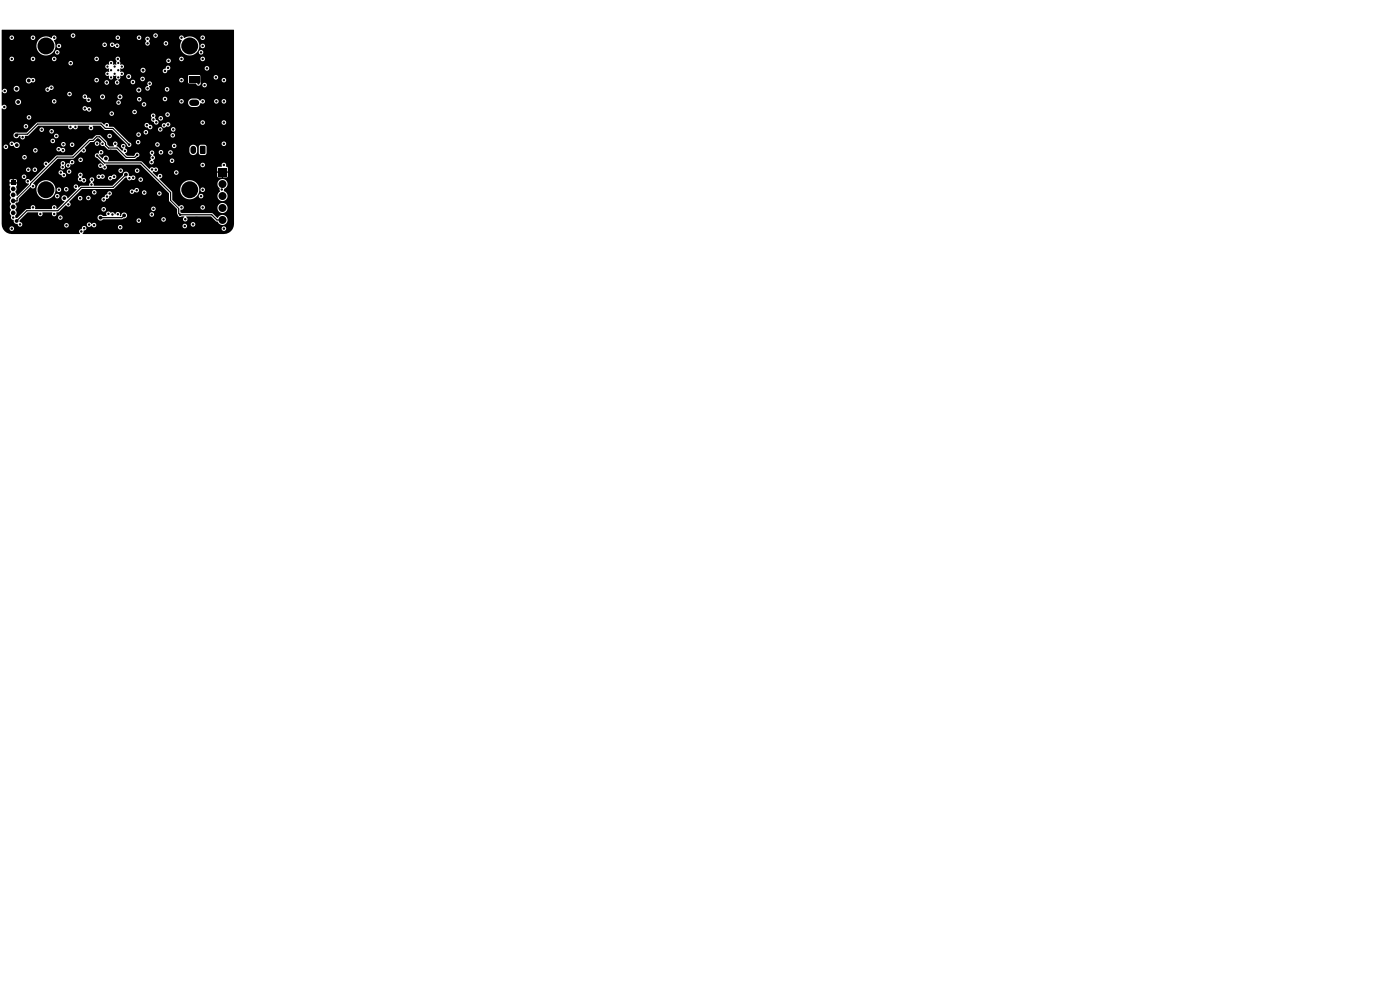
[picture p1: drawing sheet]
<svg xmlns="http://www.w3.org/2000/svg" width="297mm" height="210mm" viewBox="0 0 297 210" stroke-linecap="round" stroke-linejoin="round" font-family="sans-serif">
<g fill="#000">
<path d="M40.1 16.1h2.2v1.4h-2.2zM.4 6.3h49.2v41.2a2.15 2.15 0 0 1-2.1 2.1h-29.9l-.1-.1 .2-.3a.31 .31 0 0 1 .1-.4 .31 .31 0 0 1 .3 0 .5 .5 0 0 0-.2-.9 .5 .5 0 0 0-.6 .7 .55 .55 0 0 0-.5 .4 .55 .55 0 0 0 .2 .6h-14.5a2.09 2.09 0 0 1-1.9-1.2h1.4v.2a.48 .48 0 0 0 .8 .3 .48 .48 0 0 0 0-.8 .48 .48 0 0 0-.8 .3h-1.4l-.2-.4-.1-9.7h1.7v.4h.5v.2h-.5l.1 .6a1.31 1.31 0 0 0 .2 1.3 .73 .73 0 0 0 0 1.1h.1a.98 .98 0 0 0-.1 1.4 .73 .73 0 0 0 0 1.1 1 1 0 0 0 .1 1.5 .63 .63 0 0 0 .5 .8 .79 .79 0 0 0 .9 .9 .48 .48 0 0 0 .4 .5 .48 .48 0 0 0 .5-.4h8.9v.2a.48 .48 0 0 0 .6 .4 .48 .48 0 0 0 .3-.7h3.9v.1a.54 .54 0 0 0 .5 .4 .54 .54 0 0 0 .5-.3l.1 .1a.48 .48 0 0 0 .7 .2h4.8v.2a.48 .48 0 0 0 .4 .4 .48 .48 0 0 0 .5-.3h21.1v.2a.48 .48 0 0 0 .8 .3 .48 .48 0 0 0 0-.8 .48 .48 0 0 0-.8 .3h-21.1v-.5h12.8a.48 .48 0 0 0 .7 .5 .48 .48 0 0 0 0-.9h1.1v.2a.48 .48 0 0 0 .7 .3 .48 .48 0 0 0 0-.8 .48 .48 0 0 0-.7 .3h-1.4l-.4 .4h-12.8a.48 .48 0 0 0-.5-.2 .48 .48 0 0 0-.4 .4h-4.8a.51 .51 0 0 0 0-.8 .51 .51 0 0 0-.8 .3v-.1a.48 .48 0 0 0-.6-.3 .48 .48 0 0 0-.4 .4l-3.9-.1a.48 .48 0 0 0-.5-.2 .48 .48 0 0 0-.4 .4h-8.9a.6 .6 0 0 0-.6-.6l.1-.4 .6-.6h7.5a.48 .48 0 0 0 .5 .5 .48 .48 0 0 0 .5-.5h7.4l.1 .5 .5 .2 7.7-.1a.48 .48 0 0 0 .6 .6 .48 .48 0 0 0 .2-.8h4.4v.1a.48 .48 0 0 0 .8 .4 .48 .48 0 0 0 0-.9 .48 .48 0 0 0-.8 .4l-4.5-.1a.48 .48 0 0 0-.7 .3h-7.4l.3-.2h4l.5-.2a.62 .62 0 0 0 .5-.9h4.8v.2a.48 .48 0 0 0 .8 .3 .48 .48 0 0 0 0-.8 .48 .48 0 0 0-.8 .3h-4.8a.69 .69 0 0 0-.8-.3 .69 .69 0 0 0-.5 .7h-.1a.54 .54 0 0 0-.3-.8 .54 .54 0 0 0-.7 .5 .74 .74 0 0 0-1.1-.4 .51 .51 0 0 0-.7-.1 .51 .51 0 0 0-.1 .8h-.7l-.2-.1a.62 .62 0 0 0-1 .4h-7.4a.48 .48 0 0 0-.5-.4 .48 .48 0 0 0-.5 .4h-7.5l1.1-1.1 2.2 .1a.53 .53 0 0 0 .4 .8 .53 .53 0 0 0 .5-.8h2a.53 .53 0 0 0 .5 .8 .53 .53 0 0 0 .4-.8l.6-.1 .6-.7h8.4v.2a.48 .48 0 0 0 .6 .4 .48 .48 0 0 0 .4-.7h9.6v.2a.48 .48 0 0 0 .7 .3 .48 .48 0 0 0 0-.8 .48 .48 0 0 0-.7 .3h-9.7a.48 .48 0 0 0-.5-.3 .48 .48 0 0 0-.4 .4h-8.4l.9-.8a.52 .52 0 0 0 .9 .1 .52 .52 0 0 0-.2-.8l.8-.8h1v.1a.48 .48 0 0 0 .6 .4 .48 .48 0 0 0 .4-.6h.8v.2a.48 .48 0 0 0 .4 .4 .48 .48 0 0 0 .5-.3h2.3v.2a.52 .52 0 0 0 .6 .4 .52 .52 0 0 0 .4-.6 .79 .79 0 0 0 .8-.7 .48 .48 0 0 0 .4-.4 .48 .48 0 0 0-.3-.5h4.1v.1a.53 .53 0 0 0 .6 .4 .53 .53 0 0 0 .5-.5l.3 .2h1.2v.1a.48 .48 0 0 0 .5 .4 .48 .48 0 0 0 .5-.3h2.2v.1a.48 .48 0 0 0 .8 .4 .48 .48 0 0 0 0-.9 .48 .48 0 0 0-.8 .4l-2.2-.1a.48 .48 0 0 0-.4-.5 .48 .48 0 0 0-.6 .4l-.8-.1a.51 .51 0 0 0-.2-.8 .51 .51 0 0 0-.7 .5v-.1a.48 .48 0 0 0-.5-.1 .48 .48 0 0 0-.4 .4h-4.2a.49 .49 0 0 0-.5 .5l-.5 .3-.1 .4-.5 .1-.2 .3h-2.3a.48 .48 0 0 0-.3-.7 .48 .48 0 0 0-.6 .4h-.9a.48 .48 0 0 0-.5-.3 .48 .48 0 0 0-.4 .4h-1l1.2-1.3h2.8v.2a.48 .48 0 0 0 .8 .3 .48 .48 0 0 0 0-.8 .48 .48 0 0 0-.8 .3h-2.8l.7-.6h6.7l2.5-2.4h.4a.56 .56 0 0 0 .3 .6 .56 .56 0 0 0 .7-.2l.3 .1 1.1-.2v.2a.48 .48 0 0 0 .7 .3 .48 .48 0 0 0 0-.8 .48 .48 0 0 0-.7 .3h-.8a.53 .53 0 0 0-.1-.7 .53 .53 0 0 0-.8 .1l-.1-.1a.37 .37 0 0 1-.3-.5 .65 .65 0 0 0-.8-.3 .65 .65 0 0 0-.4 .7l-2.3 2.2h-3.8l-.4-.8a.52 .52 0 0 0 .3-.8 .52 .52 0 0 0-.9 0 .52 .52 0 0 0 .3 .8l-.3 .4-.1 .4h-1.7l-.5 .4-.1-.1a.49 .49 0 0 0-.5-.6 .49 .49 0 0 0-.5 .5 .49 .49 0 0 0 .6 .5v.1l-1.8 1.9a.66 .66 0 0 0-.9-.6 .66 .66 0 0 0-.3 .9l.5 .3v.1l-1.5 1.5h-.2a.53 .53 0 0 0-.5-.8 .53 .53 0 0 0-.4 .8h-3.6a.53 .53 0 0 0-.5-.8 .53 .53 0 0 0-.4 .8l-1.1 .1-1.9 1.9a.4 .4 0 0 1-.4-.3 .4 .4 0 0 1 .2-.5l.1-.6-.2-.3a1.07 1.07 0 0 0 0-1.4l.6-.4 .1-.7 2-2h1.7a2.02 2.02 0 0 0 1.3 2 2.02 2.02 0 0 0 2.3-.6h.4v.2a.48 .48 0 0 0 .7 .3 .48 .48 0 0 0 0-.8 .48 .48 0 0 0-.7 .3h-.4l.4-.6 .1-.7h.2v.1a.48 .48 0 0 0 .6 .4 .48 .48 0 0 0 .4-.6h.6v.1a.48 .48 0 0 0 .7 .4 .48 .48 0 0 0 0-.9 .48 .48 0 0 0-.7 .4h-.7a.48 .48 0 0 0-.5-.3 .48 .48 0 0 0-.4 .4l-.2-.1a2.02 2.02 0 0 0-2-1.9 2.02 2.02 0 0 0-2.1 1.9h-1.7l.5-.4a.52 .52 0 0 0 .9 0 .52 .52 0 0 0-.4-.8l1-1h8.5a.6 .6 0 0 0 .9 .6 .5 .5 0 0 0 .7 .1 .5 .5 0 0 0 .1-.7 .5 .5 0 0 0-.7-.1l-.2-.2 .1-.2h3.1a.59 .59 0 0 0 .3 .5 .59 .59 0 0 0 .7-.1l.3 .1 .3-.2h.8a.56 .56 0 0 0 .5 .6 .56 .56 0 0 0 .6-.4 .5 .5 0 0 0 .6-.3 .5 .5 0 0 0-.3-.6 .5 .5 0 0 0-.6 .4h-.1a.48 .48 0 0 0-.7 .3h-.8l.1-.1a.57 .57 0 0 0-.3-.6 .57 .57 0 0 0-.7 .1 .48 .48 0 0 0-.7 .3h-3.1a.5 .5 0 0 0-.1-.7 .5 .5 0 0 0-.7 .2 .5 .5 0 0 0 .1 .7l-.2 .3h-8.5l1.4-1.4h3l.2 .5 .4 .1a.5 .5 0 0 0 .4 .5 .5 .5 0 0 0 .6-.3 .5 .5 0 0 0-.4-.6l-.2-.1-.1-.3h.9v.2a.48 .48 0 0 0 .6 .4 .48 .48 0 0 0 .3-.8h10v.2a.48 .48 0 0 0 .6 .4 .48 .48 0 0 0 .4-.6h2.5v.2a.48 .48 0 0 0 .8 .3 .48 .48 0 0 0 0-.8 .48 .48 0 0 0-.8 .3h-2.5l-.1-.1a.48 .48 0 0 0-.5-.3 .48 .48 0 0 0-.4 .4h-10.1a.48 .48 0 0 0-.5-.2 .48 .48 0 0 0-.3 .4h-.9a.48 .48 0 0 0-.5-.2 .48 .48 0 0 0-.4 .4h-3l1.1-1.1h2.3v.1a.5 .5 0 0 0 .7 .3 .5 .5 0 0 0 .2-.8h.3v.2a.52 .52 0 0 0 .7 .3 .52 .52 0 0 0 .2-.7 .49 .49 0 0 0 .8 0 .49 .49 0 0 0-.2-.8 .49 .49 0 0 0-.7 .5v.2a.5 .5 0 0 0-.8 .3h-.3a.51 .51 0 0 0-.1-.7 .51 .51 0 0 0-.7 .1 .51 .51 0 0 0 .1 .7l-.2 .3h-2.3l1.6-1.6h4.5a.48 .48 0 0 0 .6 .6 .48 .48 0 0 0 .3-.8 .48 .48 0 0 0-.8 .1l-.1 .1h-4.5l.2-.1h3.2l.9-.8h3.7a.53 .53 0 0 0 .5 .6l1.5 1.4-.2 .2a.53 .53 0 0 0-.7-.4 .53 .53 0 0 0-.3 .8 .53 .53 0 0 0 .8 .1 .51 .51 0 0 0 .8 .3 .51 .51 0 0 0-.1-.9l7.4-.1 6 6.1 .1 1.6 1.6 1.7 .1 1.1a.63 .63 0 0 0 1 .5l.5 .1a.52 .52 0 0 0-.1 .8 .52 .52 0 0 0 .8-.1 .52 .52 0 0 0-.3-.7l5.2-.1 1.1 1 .4 .1a1.1 1.1 0 0 0 1.7 .4 1.1 1.1 0 0 0-.1-1.7 1.1 1.1 0 0 0-1.7 .6l-1.1-1.1h-6.4l-.3-.2v-.5a.5 .5 0 0 0 .7-.6h3.5v.2a.48 .48 0 0 0 .5 .4 .48 .48 0 0 0 .5-.5h2.6v.2a1.08 1.08 0 0 0 1.7 .8 1.08 1.08 0 0 0 0-1.8 1.08 1.08 0 0 0-1.7 .8l-2.6-.1a.48 .48 0 0 0-.5-.4 .48 .48 0 0 0-.5 .4h-3.5l-.1-.1a.63 .63 0 0 0-1 0l-1.3-1.4-.1-1.6-.5-.7h2.2v.3a2.02 2.02 0 0 0 1.4 1.8 2.02 2.02 0 0 0 2.2-.7h.4v.2a.48 .48 0 0 0 .7 .3 .48 .48 0 0 0 0-.8 .48 .48 0 0 0-.7 .3h-.4l.4-.6 .1-.7h.2v.1a.48 .48 0 0 0 .8 .4 .48 .48 0 0 0 0-.9 .48 .48 0 0 0-.8 .4h-.2l-.1-.6-.4-.7h4.3l.1 .5a1.4 1.4 0 0 1 .4 1.3 1.08 1.08 0 0 0-.1 1.7 1.08 1.08 0 0 0 1.7-.3 1.08 1.08 0 0 0-.7-1.6v-.4a1.09 1.09 0 0 0 .4-1.8 1.09 1.09 0 0 0-1.8 .6h-4.3a2.02 2.02 0 0 0-2.2-.6 2.02 2.02 0 0 0-1.4 1.8h-2.2l-2.2-2.2a.52 .52 0 0 0 .6-.5 .52 .52 0 0 0-.5-.6 .52 .52 0 0 0-.5 .7l-1-1h4.5v.2a.48 .48 0 0 0 .8 .3 .48 .48 0 0 0 0-.8 .48 .48 0 0 0-.8 .3h-4.5l.2-.2a.5 .5 0 0 0 .8 .1 .5 .5 0 0 0-.1-.8h12.8v.8h.6v.2h-.6v.9l1 .1v-.6h.2v.6h.8l.2-.2v-.8h-.6v-.2h.6v-.8l-.4-.3a.52 .52 0 0 0-.4-.8 .52 .52 0 0 0-.4 .8l-.8 .1-.2 .2h-13.4a.75 .75 0 0 0-1 .2l-.9-.9h11.7v.2a.48 .48 0 0 0 .8 .3 .48 .48 0 0 0 0-.8 .48 .48 0 0 0-.8 .3h-11.7l-.6-.6h1.5v.2a.49 .49 0 0 0 .7 .3 .49 .49 0 0 0 .1-.8h3.5v.2a.48 .48 0 0 0 .8 .3 .48 .48 0 0 0 0-.8 .48 .48 0 0 0-.8 .3h-3.5a.59 .59 0 0 0 .4-.5 .59 .59 0 0 0-.4-.6l.2-.3v-.4h1v.2a.48 .48 0 0 0 .5 .4 .48 .48 0 0 0 .4-.5h1.1v.1a.48 .48 0 0 0 .7 .4 .48 .48 0 0 0 0-.9 .48 .48 0 0 0-.7 .4l-1.1-.1a.48 .48 0 0 0-.4-.4 .48 .48 0 0 0-.5 .4h-1a.51 .51 0 0 0-.9 0 .51 .51 0 0 0 .4 .8h-.1a.71 .71 0 0 0-.1 .9l-.3 .4-8.8-.1a.67 .67 0 0 0-.2-1.1 .67 .67 0 0 0-.9 .5l-.7-.6v-.3a.49 .49 0 0 0 .8 0 .49 .49 0 0 0-.3-.8 .49 .49 0 0 0-.6 .5l-.1 .2a.48 .48 0 0 0-.8 .3h-3.7l.9-.8a.52 .52 0 0 0 .8 .1 .52 .52 0 0 0-.2-.8l1-1h1.2v.1a.48 .48 0 0 0 .8 .4 .48 .48 0 0 0 0-.9 .48 .48 0 0 0-.8 .4h-1.2l.3-.3h.7l.8-.7h.3l.6 .6a.54 .54 0 0 0-.2 .8 .54 .54 0 0 0 .7 .2l.8 .7 1.8 .1 2 1.9h1.9l.5-.3a.5 .5 0 0 0 .5-.5 .5 .5 0 0 0-.5-.5 .5 .5 0 0 0-.5 .5l-.2 .1h-1.4l-.5-.4a.58 .58 0 0 0 .5-.6 .58 .58 0 0 0-.5-.6h13.7v.8a.82 .82 0 0 0 .8 .7 .82 .82 0 0 0 .8-.7l-.1-1.1h.5v1.4l.1 .3 .3 .1 1-.1 .2-.3v-1.4l-.4-.4h-.9l-.3 .4-.6-.1a.82 .82 0 0 0-.8-.3 .82 .82 0 0 0-.6 .7h-13.7a.49 .49 0 0 0-.1-.8 .49 .49 0 0 0-.7 .3 .49 .49 0 0 0 .5 .6l-.3 .5-.9-.9-.3-.1v-.1a.48 .48 0 0 0 .1-.7 .48 .48 0 0 0-.7 0 .48 .48 0 0 0 .1 .7l-.1 .2-.9-.1-.4-.3-.1-.6-1.3-1.3h1.4a.48 .48 0 0 0 .6 .5 .48 .48 0 0 0 .2-.8 .48 .48 0 0 0-.8 .2v.1l-2.4-.1-.8 .7-.8 .1-3.4 3.4-3.4 .1-1.8 1.6a.52 .52 0 0 0-.8-.1 .52 .52 0 0 0 .2 .8l-3.2 3.1a.52 .52 0 0 0-.6-.4 .52 .52 0 0 0-.4 .7 .52 .52 0 0 0 .7 .3l-2.5 2.6-.3-.8a1.29 1.29 0 0 0 .2-1.3l.1-.6h-.5v-.2h.5l-.1-.6-.6-.1v.5h-.2v-.5h-.5l-.2 .3h-1.7v-.9h4.3v.2a.48 .48 0 0 0 .8 .3 .48 .48 0 0 0 0-.8 .48 .48 0 0 0-.8 .3h-4.3v-1.5h5.2v.2a.48 .48 0 0 0 .6 .4 .48 .48 0 0 0 .4-.6h.4v.2a.48 .48 0 0 0 .8 .3 .48 .48 0 0 0 0-.8 .48 .48 0 0 0-.8 .3h-.4l-.1-.1a.48 .48 0 0 0-.5-.3 .48 .48 0 0 0-.4 .4h-5.2v-2.6h4.4v.1a.48 .48 0 0 0 .8 .4 .48 .48 0 0 0 0-.9 .48 .48 0 0 0-.8 .4h-4.4v-1.5h6.7v.2a.48 .48 0 0 0 .7 .3 .48 .48 0 0 0 .2-.7h4.1v.1a.66 .66 0 0 0 .9 .3 .5 .5 0 0 0 .7 .2 .5 .5 0 0 0 .1-.8 .5 .5 0 0 0-.8 .1 .5 .5 0 0 0-.5-.3 .5 .5 0 0 0-.4 .4l-4.2-.1a.48 .48 0 0 0-.8 .3h-6.7v-.7h.5v.1a.48 .48 0 0 0 .7 .4 .48 .48 0 0 0 0-.9 .48 .48 0 0 0-.7 .4h-.5v-.7h1.7v.2a.65 .65 0 0 0 .9 .3 .63 .63 0 0 0 .8 .5 .63 .63 0 0 0 .4-.9h8.9v.2a.48 .48 0 0 0 .5 .4 .48 .48 0 0 0 .4-.5h.9v.2a.48 .48 0 0 0 .8 .3 .48 .48 0 0 0 0-.8 .48 .48 0 0 0-.8 .3l-.9-.1a.48 .48 0 0 0-.5-.4 .48 .48 0 0 0-.4 .4h-8.9a.83 .83 0 0 0-1.1-.2h-.1a.48 .48 0 0 0-.5-.3 .48 .48 0 0 0-.4 .4h-1.7v-.6h10.4v.2a.48 .48 0 0 0 .8 .3 .48 .48 0 0 0 0-.8 .48 .48 0 0 0-.8 .3h-10.4v-1.2h2.6v.2a.62 .62 0 0 0 .5 .5 .62 .62 0 0 0 .7-.4l.2-.1a.54 .54 0 0 0 .5 .8 .54 .54 0 0 0 .5-.8h6.2v.1a.48 .48 0 0 0 .7 .4 .48 .48 0 0 0 0-.9 .48 .48 0 0 0-.7 .4h-5.5l1.3-1.4h1.1a.48 .48 0 0 0 .3 .5 .48 .48 0 0 0 .5-.1h1.3v.1a.48 .48 0 0 0 .7 .4 .48 .48 0 0 0 0-.9 .48 .48 0 0 0-.7 .4h-1.3l.1-.1a.48 .48 0 0 0-.3-.7 .48 .48 0 0 0-.6 .4h-1.1l.8-.7h6.4a.56 .56 0 0 0 .3 .7 .56 .56 0 0 0 .7-.3 .54 .54 0 0 0 .7 .3 .54 .54 0 0 0 .3-.7h2.5a.52 .52 0 0 0-.1 .8 .52 .52 0 0 0 .8 0 .52 .52 0 0 0-.1-.8h1.6l1 .9h1.6l3.1 3.1a.5 .5 0 0 0 .5 .5 .5 .5 0 0 0 .5-.6 .5 .5 0 0 0-.6-.4l1.5-.1a.48 .48 0 0 0 .7 .5h3.4v.1a.48 .48 0 0 0 .4 .4 .48 .48 0 0 0 .5-.2h2.7v.1a.48 .48 0 0 0 .7 .4 .48 .48 0 0 0 0-.9 .48 .48 0 0 0-.7 .4h-2.7v-.5h13.2v.2a.48 .48 0 0 0 .8 .3 .48 .48 0 0 0 0-.8 .48 .48 0 0 0-.8 .3h-13.2a.48 .48 0 0 0-.5-.2 .48 .48 0 0 0-.4 .4l-3.3-.1a.48 .48 0 0 0-.1-.8 .48 .48 0 0 0-.7 .4h-1.5l-1.6-1.6h3.2a.48 .48 0 0 0 .4 .5 .48 .48 0 0 0 .6-.4h6.3v.2a.48 .48 0 0 0 .7 .3 .48 .48 0 0 0 0-.8 .48 .48 0 0 0-.7 .3h-6.3a.48 .48 0 0 0-.4-.5 .48 .48 0 0 0-.6 .4h-3.2l-.5-.5h5.3v.1a.48 .48 0 0 0 .7 .4 .48 .48 0 0 0 0-.9 .48 .48 0 0 0-.7 .4h-5.3l-1.1-1-.9-.1-.1-.1v-.3h7.6v.1a.6 .6 0 0 0 .7 .5 .48 .48 0 0 0 .7 .3h1.4v.1a.48 .48 0 0 0 .6 .4 .48 .48 0 0 0 .4-.5h1.8v.1a.48 .48 0 0 0 .7 .4 .48 .48 0 0 0 0-.9 .48 .48 0 0 0-.7 .4h-1.8l-.1-.1a.48 .48 0 0 0-.5-.3 .48 .48 0 0 0-.4 .4l-1.4-.1a.48 .48 0 0 0 0-.8h2.2v.2a.57 .57 0 0 0 .5 .4 .57 .57 0 0 0 .6-.3 .48 .48 0 0 0 .7-.2 .48 .48 0 0 0-.3-.7h6.7v.2a.48 .48 0 0 0 .6 .4 .48 .48 0 0 0 .4-.6h3.5v.2a.48 .48 0 0 0 .8 .3 .48 .48 0 0 0 0-.8 .48 .48 0 0 0-.8 .3h-3.5l-.1-.1a.48 .48 0 0 0-.5-.3 .48 .48 0 0 0-.4 .4l-7 .1a.45 .45 0 0 1-.8 .1l-.4 .4-2.7-.1a.48 .48 0 0 0-.5-.3 .48 .48 0 0 0-.4 .4h-7.6v-.1a.63 .63 0 0 0-1.1 0l-.5-.4h-13.6l-2.2 2.1h-2a.62 .62 0 0 0-.8 .5h-2.6v-1.9h4.7v.2a.48 .48 0 0 0 .8 .3 .48 .48 0 0 0 0-.8 .48 .48 0 0 0-.8 .3h-4.7v-1.9h5.4v.2a.48 .48 0 0 0 .7 .3 .48 .48 0 0 0 0-.8 .48 .48 0 0 0-.7 .3h-5.4v-.8h22.9v.2a.48 .48 0 0 0 .8 .3h8l.2 .5a.58 .58 0 0 0 .5 .9 .51 .51 0 0 0 .5 .5 .51 .51 0 0 0 .5-.6 .51 .51 0 0 0-.7-.4l-.1-.4h.7v.2a.48 .48 0 0 0 .8 .3 .48 .48 0 0 0 0-.8 .48 .48 0 0 0-.8 .3h-.7l.1-.5-.1-.3h2.2v.2a.48 .48 0 0 0 .7 .3 .48 .48 0 0 0 0-.8 .48 .48 0 0 0-.7 .3h-2.3a.48 .48 0 0 0-.8 .3h-8a.48 .48 0 0 0-.1-.8h4.2v.1a.48 .48 0 0 0 .7 .4 .48 .48 0 0 0 0-.9 .48 .48 0 0 0-.7 .4l-4.5-.1-.4 .4h-22.9v-.9l.2-.1a.5 .5 0 0 0 .8-.1h16.2v.2a.66 .66 0 0 0 1 .3 .5 .5 0 0 0 .7 .1 .5 .5 0 0 0 0-.7 .5 .5 0 0 0-.7 0 .5 .5 0 0 0-.5-.3 .5 .5 0 0 0-.5 .4h-16.2a.53 .53 0 0 0-.2-.7 .53 .53 0 0 0-.7 .2l-.1-.8h2.9a.62 .62 0 0 0 .7 .7 .62 .62 0 0 0 .5-.9h6.6v.2a.48 .48 0 0 0 .4 .4 .48 .48 0 0 0 .5-.3h12.8v.1a.48 .48 0 0 0 .3 .4 .48 .48 0 0 0 .5-.1h4.6v.1a.48 .48 0 0 0 .7 .4 .48 .48 0 0 0 0-.9 .48 .48 0 0 0-.7 .4l-4.6-.1a.48 .48 0 0 0-.2-.7 .48 .48 0 0 0-.6 .4h-12.8a.48 .48 0 0 0-.3-.7 .48 .48 0 0 0-.6 .4h-6.6l-.1-.2a.62 .62 0 0 0-.6-.2 .62 .62 0 0 0-.5 .6h-2.9v-1.2h17.2v.2a.71 .71 0 0 0 .8 .4 .49 .49 0 0 0 .5 .7 .49 .49 0 0 0 .5-.6 .49 .49 0 0 0-.8-.3v-.3h2.7v.2a.53 .53 0 0 0 .7 .4 .53 .53 0 0 0 .4-.6h2.6l.1 .3a.53 .53 0 0 0 .8 .2h3.3v.1a.48 .48 0 0 0 .5 .4 .48 .48 0 0 0 .4-.6h4.5v.2a.48 .48 0 0 0 .7 .3h2.8v.2a.48 .48 0 0 0 .4 .4 .48 .48 0 0 0 .5-.3h1l.2 .7 .6 .3 1.3-.1 .6-.8a.48 .48 0 0 0 .6 .1 .48 .48 0 0 0 .3-.5h1.9v.2a.48 .48 0 0 0 .6 .4 .48 .48 0 0 0 .4-.6h.6v.2a.48 .48 0 0 0 .8 .3 .48 .48 0 0 0 0-.8 .48 .48 0 0 0-.8 .3h-.6l-.1-.1a.48 .48 0 0 0-.5-.3 .48 .48 0 0 0-.4 .4h-1.9l-.1-.1a.49 .49 0 0 0-.4-.3 .49 .49 0 0 0-.5 .3l-.1 .1-.5-.5h-1.2l-.5 .2-.3 .6h-1a.48 .48 0 0 0-.3-.7 .48 .48 0 0 0-.6 .4h-2.7a.48 .48 0 0 0-.1-.8 .48 .48 0 0 0-.7 .3h-4.5a.48 .48 0 0 0-.5-.3 .48 .48 0 0 0-.4 .4h-3.3a.54 .54 0 0 0-.1-.9 .54 .54 0 0 0-.8 .4h-2.6l-.1-.2a.54 .54 0 0 0-.5-.3 .54 .54 0 0 0-.5 .5l-2.7-.1a.48 .48 0 0 0-.5-.4 .48 .48 0 0 0-.5 .4h-17.2v-.5h14v.1a.48 .48 0 0 0 .7 .4 .48 .48 0 0 0 0-.9 .48 .48 0 0 0-.7 .4h-14l.1-.5a.51 .51 0 0 0 .8 .3 .51 .51 0 0 0-.1-.9l-.3 .1-.3 .3h-.1l-.1-.4h2.6a.62 .62 0 0 0 .5 .7 .62 .62 0 0 0 .7-.6h5.5v.2a.53 .53 0 0 0 .6 .4 .53 .53 0 0 0 .5-.5h18.2a.53 .53 0 0 0 .7 .6 .53 .53 0 0 0 .2-.9h1v.1a.48 .48 0 0 0 .5 .4 .48 .48 0 0 0 .5-.3h3.2v.1a.48 .48 0 0 0 .7 .4 .48 .48 0 0 0 0-.9 .48 .48 0 0 0-.7 .4h-3.2l-.2-.6a.5 .5 0 0 0 .7-.4 .5 .5 0 0 0-.5-.6 .5 .5 0 0 0-.5 .6l.1 .3-.4 .2-.2 .3h-1a.53 .53 0 0 0-.9 .3h-17.7a.51 .51 0 0 0-.1-.8 .51 .51 0 0 0-.8 .4 .48 .48 0 0 0-.7 .3h-5.5a.62 .62 0 0 0-.5-.7 .62 .62 0 0 0-.7 .6h-2.6v-1.8h5.2v.2a.7 .7 0 0 0 .5 .5 .7 .7 0 0 0 .7-.3 .48 .48 0 0 0 .6 0 .48 .48 0 0 0 .2-.5h12.5v.2a.48 .48 0 0 0 .7 .3h1.5v.2a.48 .48 0 0 0 .7 .3 .48 .48 0 0 0 0-.8 .48 .48 0 0 0-.7 .3h-1.4a.48 .48 0 0 0-.1-.8 .48 .48 0 0 0-.7 .3h-12.5l-.1-.1a.63 .63 0 0 0-.9-.2 .62 .62 0 0 0-.6-.1 .62 .62 0 0 0-.4 .5h-5.2v-2.9h22v.1a.66 .66 0 0 0 .9 .4v.6a.51 .51 0 0 0-.7 .1 .51 .51 0 0 0 0 .7 .51 .51 0 0 0 .6 .1 .51 .51 0 0 0 .1 .6 .51 .51 0 0 0 .7 0 .51 .51 0 0 0 .1-.6h.7l-.1 .4 .3 .5a.49 .49 0 0 0-.6 .5 .49 .49 0 0 0 .6 .5 .49 .49 0 0 0 .4-.7h2.4v.2a.48 .48 0 0 0 .8 .3 .48 .48 0 0 0 0-.8 .48 .48 0 0 0-.8 .3h-2.4l-.3-.3 .1-.1a.45 .45 0 0 0 .4-.7h1.3v.3a.53 .53 0 0 0 .8 .2h2.2v.1a.48 .48 0 0 0 .4 .4 .48 .48 0 0 0 .5-.3h7.3v.2a.48 .48 0 0 0 .8 .3 .48 .48 0 0 0 0-.8 .48 .48 0 0 0-.8 .3h-7.3a.48 .48 0 0 0-.3-.6 .48 .48 0 0 0-.6 .4h-2.2l.2-.6h12.1l.1 1.5 1.6 .2a.48 .48 0 0 0 .4 .4 .48 .48 0 0 0 .5-.2h.4v.1a.48 .48 0 0 0 .8 .4 .48 .48 0 0 0 0-.9 .48 .48 0 0 0-.8 .4h-.4v-1.1h4.5v.2a.48 .48 0 0 0 .8 .3 .48 .48 0 0 0 0-.8 .48 .48 0 0 0-.8 .3h-4.5v-.6h2.8v.2a.48 .48 0 0 0 .8 .3 .48 .48 0 0 0 0-.8 .48 .48 0 0 0-.8 .3h-2.8v-.3l-.2-.1h-2.2l-.2 .2-12.1-.1a.54 .54 0 0 0-.6-.3 .54 .54 0 0 0-.4 .5h-1.3v-.2a.49 .49 0 0 0 .7-.1 .49 .49 0 0 0 0-.6 .49 .49 0 0 0-.7-.1v-.4h4.3v.2a.53 .53 0 0 0 .5 .4 .53 .53 0 0 0 .6-.4h3.6v.1a.49 .49 0 0 0 .6 .4 .49 .49 0 0 0 .4-.5l.4-.2 .2-.4h7.3v.2a.48 .48 0 0 0 .8 .3 .48 .48 0 0 0 0-.8 .48 .48 0 0 0-.8 .3l-7.3-.1a.49 .49 0 0 0-.5-.4 .49 .49 0 0 0-.4 .6l-.5 .2-.2 .3h-3.6l-.1-.4a.53 .53 0 0 0-.6-.2 .53 .53 0 0 0-.4 .4h-4.3v-.3a.51 .51 0 0 0 .7 0 .51 .51 0 0 0 0-.7 .51 .51 0 0 0-.7-.1v-.4l-.2-.5h10a.48 .48 0 0 0 .4 .6 .48 .48 0 0 0 .5-.4 .48 .48 0 0 0-.3-.6h2.1v.2a.48 .48 0 0 0 .6 .4 .48 .48 0 0 0 .4-.6h3.5v.2a.48 .48 0 0 0 .8 .3 .48 .48 0 0 0 0-.8 .48 .48 0 0 0-.8 .3h-3.5l-.1-.1a.48 .48 0 0 0-.5-.3 .48 .48 0 0 0-.4 .4h-2.3l-.4 .4h-9.9a.5 .5 0 0 0-.2-.7 .5 .5 0 0 0-.7 .2 .5 .5 0 0 0 .3 .7l-.2 .3 .1 .4h-.7a.51 .51 0 0 0-.1-.7 .51 .51 0 0 0-.7 0 .51 .51 0 0 0 0 .7h-.2a.46 .46 0 0 0-.7 .4h-22v-.8h14.2v.2a.48 .48 0 0 0 .8 .3 .48 .48 0 0 0 0-.8 .48 .48 0 0 0-.8 .3h-14.2v-.9h1.7v.2a.48 .48 0 0 0 .6 .4 .48 .48 0 0 0 .4-.6h3.5v.2a.48 .48 0 0 0 .6 .4 .48 .48 0 0 0 .4-.6h3.5v.2a.48 .48 0 0 0 .6 .4 .48 .48 0 0 0 .4-.6h8v.2a.48 .48 0 0 0 .8 .3 .48 .48 0 0 0 0-.8 .48 .48 0 0 0-.8 .3h-8l-.1-.1a.48 .48 0 0 0-.5-.3 .48 .48 0 0 0-.4 .4h-3.5l-.1-.1a.48 .48 0 0 0-.5-.3 .48 .48 0 0 0-.4 .4h-3.5l-.1-.1a.48 .48 0 0 0-.5-.3 .48 .48 0 0 0-.4 .4h-1.7v-2.8h7.4v.3a2.02 2.02 0 0 0 1.4 1.8 2.02 2.02 0 0 0 2.2-.7h.4v.2a.48 .48 0 0 0 .7 .3 .48 .48 0 0 0 0-.8 .48 .48 0 0 0-.7 .3h-.4l.4-.6 .1-.7h.2a.48 .48 0 0 0 .6 .5 .48 .48 0 0 0 .3-.8h8.8v.2a.48 .48 0 0 0 .6 .4 .48 .48 0 0 0 .4-.6h.6v.2a.6 .6 0 0 0 1.1 .2 .49 .49 0 0 0 .7 .3 .49 .49 0 0 0 .1-.7 .49 .49 0 0 0-.8 .1l-.1-.1a.49 .49 0 0 0-.5-.4 .49 .49 0 0 0-.5 .4h-.6l-.1-.1a.48 .48 0 0 0-.5-.3 .48 .48 0 0 0-.4 .4h-8.9a.48 .48 0 0 0-.8 .3h-.2l-.4-1.2a.51 .51 0 0 0 .6-.5 .51 .51 0 0 0-.6-.5 .51 .51 0 0 0-.4 .6 2.07 2.07 0 0 0-3.3 1.5h-7.4v-1.7h1.7v.2a.48 .48 0 0 0 .6 .4 .48 .48 0 0 0 .4-.6h3.5v.2a.48 .48 0 0 0 .8 .3 .48 .48 0 0 0 0-.8 .48 .48 0 0 0-.8 .3h-3.5l-.1-.1a.48 .48 0 0 0-.5-.3 .48 .48 0 0 0-.4 .4h-1.7v-.4h14.7v.1a.48 .48 0 0 0 .8 .3h8.7v.2a.48 .48 0 0 0 .6 .4 .48 .48 0 0 0 .4-.6h3.5v.2a.48 .48 0 0 0 .4 .4 .48 .48 0 0 0 .5-.3h.9l.3 .5a.49 .49 0 0 0 0 .9 .49 .49 0 0 0 .7-.5h2.9v.2a.48 .48 0 0 0 .8 .3 .48 .48 0 0 0 0-.8 .48 .48 0 0 0-.8 .3h-2.9l-.3-.3a.51 .51 0 0 0 .1-.9 .51 .51 0 0 0-.8 .3h-.9a.48 .48 0 0 0-.3-.7 .48 .48 0 0 0-.6 .4h-3.5l-.1-.1a.48 .48 0 0 0-.5-.3 .48 .48 0 0 0-.4 .4h-8.7l.2-.4h16.5v.1a.48 .48 0 0 0 .8 .3h4.7l.1 .4 .5 .2a2.04 2.04 0 0 0 .4 2.8 2.04 2.04 0 0 0 2.8-.3h.4v.2a.48 .48 0 0 0 .7 .3 .48 .48 0 0 0 0-.8 .48 .48 0 0 0-.7 .3h-.4l.4-.6 .1-.7h.2a.48 .48 0 0 0 .6 .5 .48 .48 0 0 0 .3-.8 .48 .48 0 0 0-.8 .2l-.3 .1a2.04 2.04 0 0 0-1.1-1.8h1.3v.2a.48 .48 0 0 0 .8 .3 .48 .48 0 0 0 0-.8 .48 .48 0 0 0-.8 .3h-1.4a2.4 2.4 0 0 0-2.1 .2v-.2a.48 .48 0 0 0-.5-.4 .48 .48 0 0 0-.5 .4h-4.7a.48 .48 0 0 0-.1-.8 .48 .48 0 0 0-.7 .4h-16.5l-.1-.1a.48 .48 0 0 0-.5-.3 .48 .48 0 0 0-.4 .4h-14.7zM2.3 38.3h1v1h-1zM42.5 31l.9-.1 .2 .2v1.3l-.2 .3h-.8l-.2-.2zM46.3 35.7h1.7v1.7h-1.7z"/>
<circle cx="1" cy="19.3" r=".26"/>
<circle cx="1.7" cy="16.8" r=".26"/>
<circle cx="2.5" cy="12.5" r=".26"/>
<circle cx="2.5" cy="8" r=".26"/>
<circle cx="3.5" cy="18.8" r=".4"/>
<circle cx="5.2" cy="16.8" r=".26"/>
<circle cx="6.1" cy="17.1" r=".4"/>
<circle cx="7" cy="12.5" r=".26"/>
<circle cx="7" cy="17" r=".26"/>
<circle cx="7" cy="8" r=".26"/>
<circle cx="8.7" cy="16.8" r=".26"/>
<circle cx="9.7" cy="9.7" r="1.8"/>
<circle cx="10.1" cy="19" r=".26"/>
<circle cx="10.9" cy="18.6" r=".26"/>
<circle cx="11.5" cy="12.5" r=".26"/>
<circle cx="11.5" cy="8" r=".26"/>
<circle cx="12.1" cy="11.1" r=".26"/>
<circle cx="12.2" cy="15.3" r=".26"/>
<circle cx="12.5" cy="9.7" r=".26"/>
<circle cx="14.4" cy="14.5" r=".26"/>
<circle cx="14.7" cy="20" r=".26"/>
<circle cx="14.8" cy="18.1" r=".26"/>
<circle cx="15" cy="13.4" r=".26"/>
<circle cx="15.5" cy="7.6" r=".26"/>
<circle cx="15.5" cy="8.8" r=".26"/>
<circle cx="18" cy="17.5" r=".26"/>
<circle cx="19.1" cy="19.8" r=".31"/>
<circle cx="20.5" cy="12.5" r=".26"/>
<circle cx="20.5" cy="17" r=".26"/>
<circle cx="22.2" cy="9.5" r=".26"/>
<circle cx="22.6" cy="17.5" r=".26"/>
<circle cx="22.8" cy="14.1" r=".24"/>
<circle cx="22.8" cy="15.7" r=".24"/>
<circle cx="23.6" cy="14.9" r=".24"/>
<circle cx="23.6" cy="13.4" r=".24"/>
<circle cx="23.6" cy="16.4" r=".24"/>
<circle cx="23.8" cy="9.5" r=".26"/>
<circle cx="24.3" cy="15.7" r=".24"/>
<circle cx="24.3" cy="14.1" r=".24"/>
<circle cx="24.8" cy="17.5" r=".26"/>
<circle cx="24.9" cy="9.7" r=".26"/>
<circle cx="25" cy="12.5" r=".26"/>
<circle cx="25" cy="8" r=".26"/>
<circle cx="25.1" cy="14.9" r=".24"/>
<circle cx="25.1" cy="13.4" r=".24"/>
<circle cx="25.1" cy="16.4" r=".24"/>
<circle cx="25.8" cy="15.7" r=".24"/>
<circle cx="25.8" cy="14.1" r=".24"/>
<circle cx="27.3" cy="16.3" r=".31"/>
<circle cx="28.2" cy="17.4" r=".26"/>
<circle cx="29.4" cy="13" r=".31"/>
<circle cx="29.4" cy="19.1" r=".31"/>
<circle cx="29.5" cy="8" r=".26"/>
<circle cx="30.3" cy="16.8" r=".26"/>
<circle cx="30.4" cy="14.9" r=".31"/>
<circle cx="31.3" cy="9.2" r=".26"/>
<circle cx="31.3" cy="8.3" r=".26"/>
<circle cx="31.3" cy="18.8" r=".26"/>
<circle cx="31.7" cy="17.8" r=".26"/>
<circle cx="33" cy="7.6" r=".26"/>
<circle cx="35" cy="15.1" r=".26"/>
<circle cx="35.2" cy="9.2" r=".26"/>
<circle cx="35.4" cy="19" r=".26"/>
<circle cx="35.7" cy="14.4" r=".26"/>
<circle cx="35.7" cy="12.9" r=".26"/>
<circle cx="38.5" cy="12.5" r=".26"/>
<circle cx="38.5" cy="17" r=".26"/>
<circle cx="38.5" cy="8" r=".26"/>
<circle cx="40.2" cy="9.7" r="1.8"/>
<circle cx="42.1" cy="17.7" r=".26"/>
<circle cx="42.7" cy="11.1" r=".26"/>
<circle cx="43" cy="12.5" r=".26"/>
<circle cx="43" cy="9.7" r=".26"/>
<circle cx="43" cy="8" r=".26"/>
<circle cx="43.4" cy="18.1" r=".26"/>
<circle cx="43.9" cy="14.5" r=".26"/>
<circle cx="45" cy="9" r=".26"/>
<circle cx="45.8" cy="16.4" r=".26"/>
<circle cx="47.5" cy="17" r=".26"/>
<circle cx=".9" cy="24.9" r=".26"/>
<circle cx=".9" cy="22.7" r=".26"/>
<circle cx="1.2" cy="34.8" r=".26"/>
<circle cx="1.2" cy="31.1" r=".26"/>
<circle cx="2.5" cy="30.5" r=".26"/>
<circle cx="3.5" cy="28.7" r=".4"/>
<circle cx="3.6" cy="30.8" r=".4"/>
<circle cx="3.7" cy="27.4" r=".26"/>
<circle cx="3.9" cy="21.6" r=".4"/>
<circle cx="4.4" cy="36.1" r=".26"/>
<circle cx="4.4" cy="34.8" r=".26"/>
<circle cx="4.8" cy="30.4" r=".26"/>
<circle cx="4.8" cy="29.1" r=".26"/>
<circle cx="5.1" cy="37.5" r=".26"/>
<circle cx="5.2" cy="33.4" r=".26"/>
<circle cx="5.5" cy="26.8" r=".26"/>
<circle cx="5.9" cy="38.5" r=".26"/>
<circle cx="6" cy="36" r=".26"/>
<circle cx="6.1" cy="24.9" r=".26"/>
<circle cx="7" cy="39.5" r=".26"/>
<circle cx="7.4" cy="36" r=".26"/>
<circle cx="7.5" cy="31.9" r=".26"/>
<circle cx="8.6" cy="34" r=".26"/>
<circle cx="8.8" cy="27.5" r=".26"/>
<circle cx="9.8" cy="34.8" r=".26"/>
<circle cx="10.8" cy="32.3" r=".26"/>
<circle cx="10.9" cy="27.8" r=".26"/>
<circle cx="11" cy="33.4" r=".26"/>
<circle cx="11.2" cy="29.9" r=".26"/>
<circle cx="11.5" cy="21.5" r=".26"/>
<circle cx="11.6" cy="34.7" r=".26"/>
<circle cx="11.9" cy="28.8" r=".26"/>
<circle cx="12.4" cy="31.7" r=".26"/>
<circle cx="12.9" cy="36.6" r=".26"/>
<circle cx="13.3" cy="35.5" r=".26"/>
<circle cx="13.3" cy="34.7" r=".26"/>
<circle cx="13.3" cy="31.8" r=".26"/>
<circle cx="13.4" cy="30.6" r=".26"/>
<circle cx="13.5" cy="37.1" r=".26"/>
<circle cx="13.7" cy="28" r=".26"/>
<circle cx="14.5" cy="35.1" r=".26"/>
<circle cx="14.7" cy="36.4" r=".26"/>
<circle cx="14.9" cy="27" r=".26"/>
<circle cx="15.3" cy="30.7" r=".26"/>
<circle cx="15.3" cy="34.4" r=".26"/>
<circle cx="16" cy="27" r=".26"/>
<circle cx="16.1" cy="39.6" r=".26"/>
<circle cx="17" cy="38" r=".26"/>
<circle cx="17.1" cy="37.1" r=".26"/>
<circle cx="17.1" cy="33.9" r=".26"/>
<circle cx="17.7" cy="31.9" r=".26"/>
<circle cx="17.8" cy="38.3" r=".26"/>
<circle cx="18" cy="20.5" r=".26"/>
<circle cx="18" cy="23" r=".26"/>
<circle cx="18.8" cy="21.2" r=".26"/>
<circle cx="18.9" cy="23.2" r=".26"/>
<circle cx="19.3" cy="27.1" r=".26"/>
<circle cx="19.4" cy="39.1" r=".26"/>
<circle cx="19.5" cy="38.1" r=".26"/>
<circle cx="19.6" cy="28.7" r=".26"/>
<circle cx="19.7" cy="22.4" r=".26"/>
<circle cx="20.3" cy="27.7" r=".26"/>
<circle cx="20.6" cy="33" r=".26"/>
<circle cx="20.6" cy="30.5" r=".26"/>
<circle cx="20.7" cy="29.7" r=".26"/>
<circle cx="20.9" cy="31.4" r=".26"/>
<circle cx="20.9" cy="36.1" r=".26"/>
<circle cx="20.9" cy="37.5" r=".26"/>
<circle cx="21.3" cy="35.1" r=".26"/>
<circle cx="21.4" cy="32.3" r=".26"/>
<circle cx="21.7" cy="30.5" r=".26"/>
<circle cx="21.7" cy="20.6" r=".31"/>
<circle cx="21.8" cy="37.5" r=".26"/>
<circle cx="22.2" cy="35.5" r=".26"/>
<circle cx="22.5" cy="33.6" r=".4"/>
<circle cx="22.6" cy="26.5" r=".26"/>
<circle cx="22.7" cy="37.3" r=".26"/>
<circle cx="23.2" cy="28.8" r=".26"/>
<circle cx="23.4" cy="37.8" r=".26"/>
<circle cx="23.5" cy="32" r=".26"/>
<circle cx="23.6" cy="20.6" r=".31"/>
<circle cx="23.7" cy="24.1" r=".26"/>
<circle cx="24.2" cy="36.3" r=".26"/>
<circle cx="24.2" cy="37.5" r=".26"/>
<circle cx="24.4" cy="30.5" r=".26"/>
<circle cx="25.2" cy="21.8" r=".26"/>
<circle cx="25.4" cy="20.6" r=".31"/>
<circle cx="25.6" cy="36.2" r=".26"/>
<circle cx="26.1" cy="31" r=".26"/>
<circle cx="26.5" cy="32" r=".26"/>
<circle cx="26.7" cy="37" r=".4"/>
<circle cx="27.4" cy="30.7" r=".26"/>
<circle cx="27.4" cy="37.8" r=".26"/>
<circle cx="28" cy="23.1" r=".26"/>
<circle cx="28.2" cy="32.8" r=".26"/>
<circle cx="28.2" cy="37.7" r=".26"/>
<circle cx="28.6" cy="23.8" r=".26"/>
<circle cx="29.1" cy="32.8" r=".26"/>
<circle cx="29.1" cy="36.2" r=".26"/>
<circle cx="29.2" cy="37.3" r=".26"/>
<circle cx="29.3" cy="30.1" r=".26"/>
<circle cx="29.4" cy="28.5" r=".26"/>
<circle cx="29.6" cy="21.1" r=".26"/>
<circle cx="29.9" cy="38.1" r=".26"/>
<circle cx="30.5" cy="23.4" r=".26"/>
<circle cx="30.5" cy="22.1" r=".26"/>
<circle cx="31" cy="28" r=".26"/>
<circle cx="31.1" cy="26.5" r=".26"/>
<circle cx="31.8" cy="27" r=".26"/>
<circle cx="32.1" cy="29.7" r=".26"/>
<circle cx="32.2" cy="34.4" r=".26"/>
<circle cx="32.2" cy="36" r=".26"/>
<circle cx="32.3" cy="32.4" r=".26"/>
<circle cx="32.4" cy="33.5" r=".26"/>
<circle cx="32.5" cy="24.6" r=".26"/>
<circle cx="32.5" cy="25.4" r=".26"/>
<circle cx="33" cy="36" r=".26"/>
<circle cx="33.1" cy="26" r=".26"/>
<circle cx="33.4" cy="38.9" r=".26"/>
<circle cx="33.4" cy="30.7" r=".26"/>
<circle cx="33.9" cy="37.4" r=".26"/>
<circle cx="34" cy="27.4" r=".26"/>
<circle cx="34.1" cy="25.1" r=".26"/>
<circle cx="34.1" cy="32.3" r=".26"/>
<circle cx="34.8" cy="26.6" r=".26"/>
<circle cx="35" cy="21" r=".26"/>
<circle cx="35.5" cy="24.3" r=".26"/>
<circle cx="35.7" cy="26.4" r=".26"/>
<circle cx="35.9" cy="39.5" r=".26"/>
<circle cx="36.1" cy="32.4" r=".26"/>
<circle cx="36.2" cy="36.4" r=".26"/>
<circle cx="36.5" cy="34.1" r=".26"/>
<circle cx="36.7" cy="28.7" r=".26"/>
<circle cx="36.7" cy="27.4" r=".26"/>
<circle cx="36.9" cy="31" r=".26"/>
<circle cx="37.4" cy="36.6" r=".26"/>
<circle cx="38.5" cy="21.5" r=".26"/>
<circle cx="43" cy="21.5" r=".26"/>
<circle cx="43" cy="35" r=".26"/>
<circle cx="43" cy="26" r=".26"/>
<circle cx="45.9" cy="21.5" r=".26"/>
<circle cx="47.2" cy="39" r=".85"/>
<circle cx="47.5" cy="21.5" r=".26"/>
<circle cx="47.5" cy="35" r=".26"/>
<circle cx="47.5" cy="30.5" r=".26"/>
<circle cx="47.5" cy="26" r=".26"/>
<circle cx="2.5" cy="48.5" r=".26"/>
<circle cx="2.8" cy="43.9" r=".5"/>
<circle cx="2.8" cy="42.6" r=".5"/>
<circle cx="2.8" cy="41.3" r=".5"/>
<circle cx="2.8" cy="40.1" r=".5"/>
<circle cx="2.8" cy="45.1" r=".5"/>
<circle cx="2.8" cy="46.2" r=".26"/>
<circle cx="3.5" cy="46.9" r=".4"/>
<circle cx="4.2" cy="47.6" r=".26"/>
<circle cx="7" cy="44" r=".26"/>
<circle cx="8.5" cy="45.4" r=".26"/>
<circle cx="9.7" cy="40.2" r="1.8"/>
<circle cx="11.5" cy="44" r=".26"/>
<circle cx="11.5" cy="45.4" r=".26"/>
<circle cx="12.1" cy="41.6" r=".26"/>
<circle cx="12.5" cy="40.2" r=".26"/>
<circle cx="12.8" cy="46.2" r=".26"/>
<circle cx="13.7" cy="42" r=".4"/>
<circle cx="14" cy="40.1" r=".26"/>
<circle cx="14.1" cy="47.8" r=".26"/>
<circle cx="14.5" cy="43.4" r=".26"/>
<circle cx="16.3" cy="49.4" r=".26"/>
<circle cx="17" cy="42.1" r=".26"/>
<circle cx="17.3" cy="49.1" r=".26"/>
<circle cx="17.8" cy="48.4" r=".26"/>
<circle cx="18.7" cy="42" r=".26"/>
<circle cx="18.9" cy="47.7" r=".26"/>
<circle cx="19.9" cy="43" r=".26"/>
<circle cx="19.9" cy="47.8" r=".26"/>
<circle cx="20" cy="40.8" r=".26"/>
<circle cx="20.4" cy="43.7" r=".26"/>
<circle cx="20.5" cy="47.1" r=".26"/>
<circle cx="21.3" cy="46.2" r=".4"/>
<circle cx="22" cy="42.3" r=".26"/>
<circle cx="22" cy="44.4" r=".26"/>
<circle cx="22.5" cy="48.2" r=".26"/>
<circle cx="22.7" cy="41.7" r=".26"/>
<circle cx="23" cy="47" r=".26"/>
<circle cx="23" cy="45.4" r=".26"/>
<circle cx="23.2" cy="41.1" r=".26"/>
<circle cx="23.7" cy="43.8" r=".26"/>
<circle cx="23.8" cy="45.5" r=".26"/>
<circle cx="24.3" cy="47" r=".26"/>
<circle cx="25" cy="45.5" r=".26"/>
<circle cx="25.5" cy="48.2" r=".26"/>
<circle cx="26.3" cy="45.7" r=".4"/>
<circle cx="26.7" cy="44.5" r=".26"/>
<circle cx="26.7" cy="47.5" r=".26"/>
<circle cx="28" cy="40.7" r=".26"/>
<circle cx="29" cy="40.4" r=".26"/>
<circle cx="29.5" cy="46.8" r=".26"/>
<circle cx="30.6" cy="40.8" r=".26"/>
<circle cx="32.2" cy="45.5" r=".26"/>
<circle cx="32.5" cy="44.3" r=".26"/>
<circle cx="33.7" cy="45.7" r=".26"/>
<circle cx="33.8" cy="41.1" r=".26"/>
<circle cx="34.7" cy="46.5" r=".26"/>
<circle cx="38.2" cy="45.6" r=".26"/>
<circle cx="38.5" cy="44" r=".26"/>
<circle cx="39.2" cy="48" r=".26"/>
<circle cx="39.3" cy="46.5" r=".26"/>
<circle cx="40.2" cy="40.2" r="1.8"/>
<circle cx="40.9" cy="47.6" r=".26"/>
<circle cx="41.7" cy="46.2" r=".26"/>
<circle cx="42.6" cy="41.6" r=".26"/>
<circle cx="43" cy="40.2" r=".26"/>
<circle cx="43" cy="44" r=".26"/>
<circle cx="47.1" cy="40.2" r=".26"/>
<circle cx="47.2" cy="44.1" r=".85"/>
<circle cx="47.2" cy="46.7" r=".85"/>
<circle cx="47.2" cy="41.6" r=".85"/>
<circle cx="47.5" cy="48.5" r=".26"/>
</g>
<path d="M41 31.5v.6" fill="none" stroke="#000" stroke-width="1.2"/>
<path d="M40.8 21.8h.8" fill="none" stroke="#000" stroke-width="1.3"/>
<path d="M3.5 28.7l.2-.2h2.1l2.2-2.2h13.4l.9 .9h1.6l3.5 3.5M20.6 33l1.6 1.6h7.7l6.3 6.2v1.7M26.7 37l-2.7 2.8h-6.8l-4.9 4.9h-6.6l-2.2 2.2M29.1 32.9l-.5 .5h-1.8l-2-2h-1.8l-.6-.6v-.5l-1.3-1.3h-.6l-.8 .8h-.7l-3.5 3.5h-3.4l-5.6 5.6M3.6 42h.1M3.6 42v.6h-.8M26.3 45.7l-.4 .5h-4.6M37.9 44.4v.9l.3 .3h6.7l1.1 1.1h1.2" fill="none" stroke="#000" stroke-width=".25"/>
<path d="M6.5 38.9v.3l-2.9 2.8M36.2 42.5l1.7 1.9" fill="none" stroke="#000" stroke-width=".21"/>
</svg>
